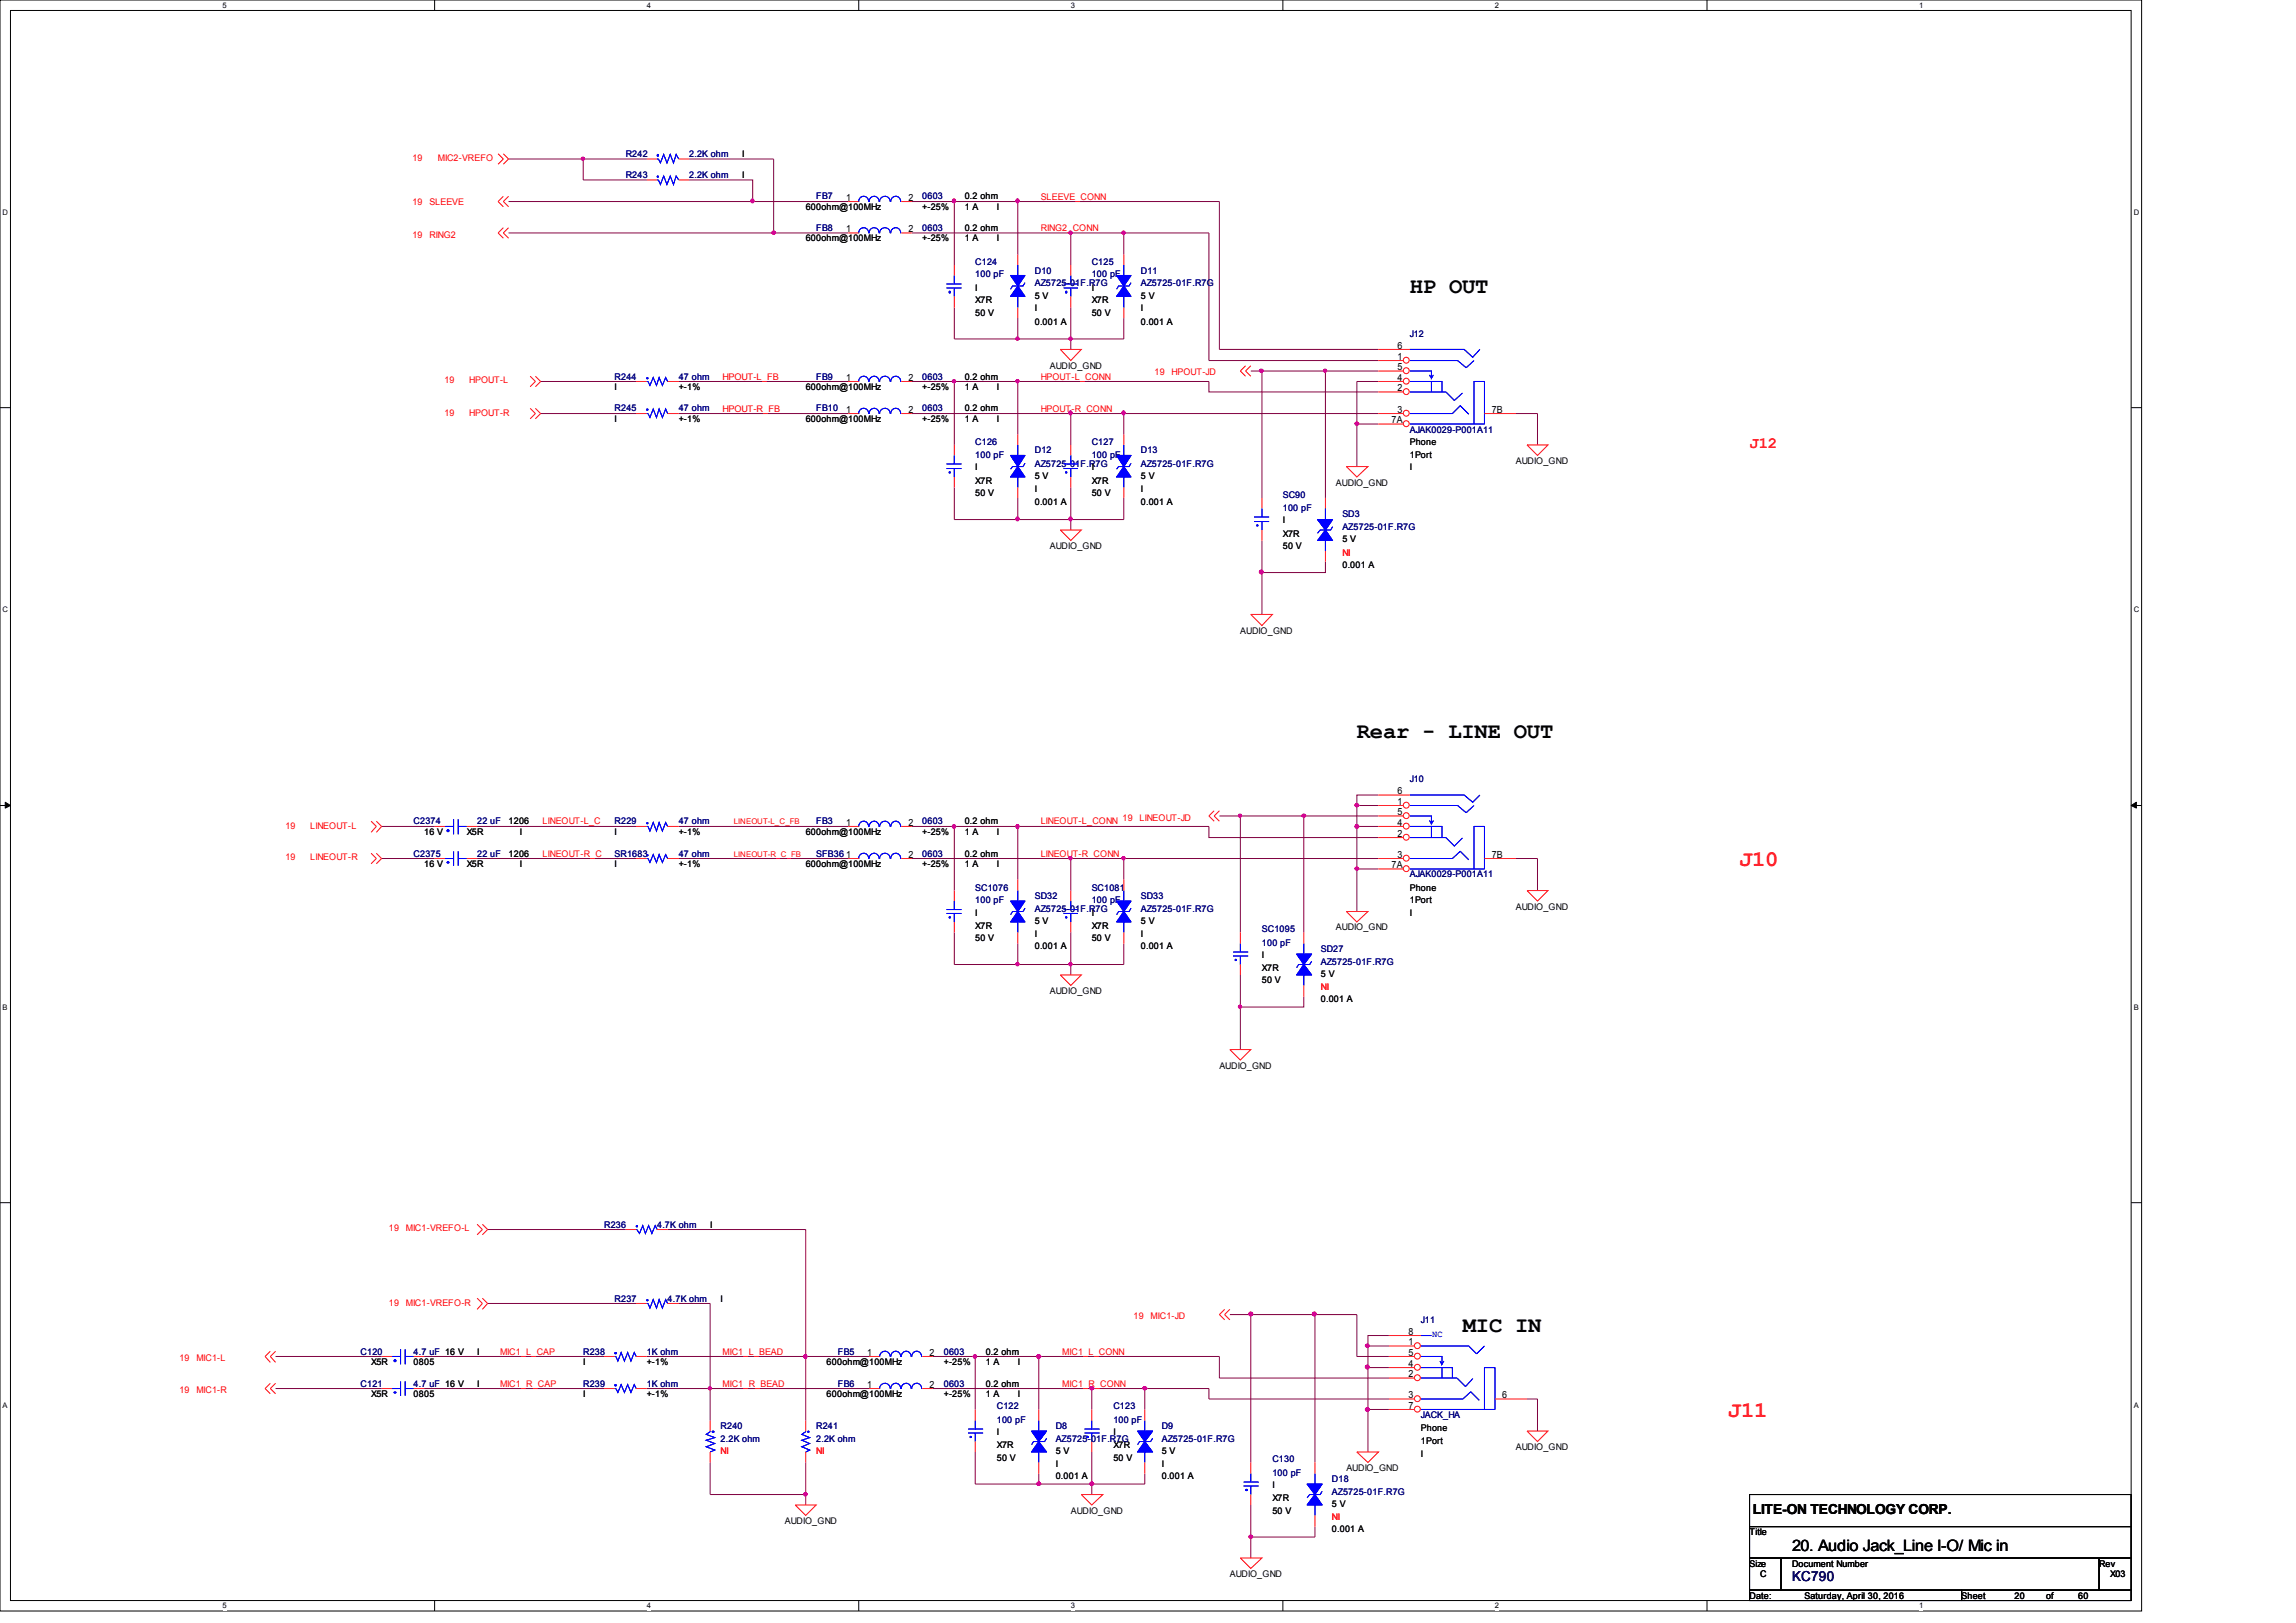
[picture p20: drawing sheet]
<svg xmlns="http://www.w3.org/2000/svg" width="297mm" height="210mm" viewBox="0 0 297 210" stroke-linecap="round" stroke-linejoin="round" font-family="sans-serif">
<defs><g id="words">
<g font-size="2.9">
<text x="182.4" y="37.9">HP OUT</text>
<text x="175.5" y="95.5">Rear - LINE OUT</text>
<text x="189.2" y="172.4">MIC IN</text>
</g>
<g font-size="2.9" fill="#f00">
<text x="225" y="112">J10</text>
<text x="223.5" y="183.3">J11</text>
</g>
<text font-size="2" fill="#f00" x="226.3" y="57.9">J12</text>
<text font-size="2" x="231.8" y="200.7">20. Audio Jack_Line I-O/ Mic in</text>
<text font-size="1.8" x="226.7" y="195.9">LITE-ON TECHNOLOGY CORP.</text>
<text font-size="1.8" fill="#000040" x="231.8" y="204.6">KC790</text>
<g font-size="1.3">
<text x="109.5" y="26">1</text>
<text x="117.5" y="26">2</text>
<text x="109.5" y="30.1">1</text>
<text x="117.5" y="30.1">2</text>
<text x="180.8" y="47.9">5</text>
<text x="180.8" y="46.6">1</text>
<text x="180.8" y="45.1">6</text>
<text x="109.5" y="49.3">1</text>
<text x="109.5" y="53.4">1</text>
<text x="117.5" y="49.3">2</text>
<text x="117.5" y="53.4">2</text>
<text x="180.8" y="53.4">3</text>
<text x="180.8" y="50.6">2</text>
<text x="180.8" y="49.3">4</text>
<text x="193" y="53.4">7B</text>
<text x="180" y="54.8">7A</text>
<text x="109.5" y="106.8">1</text>
<text x="117.5" y="106.8">2</text>
<text x="180.8" y="105.5">5</text>
<text x="180.8" y="104.1">1</text>
<text x="180.8" y="106.8">4</text>
<text x="180.8" y="102.8">6</text>
<text x="109.5" y="111">1</text>
<text x="117.5" y="111">2</text>
<text x="180" y="112.4">7A</text>
<text x="180.8" y="111">3</text>
<text x="180.8" y="108.3">2</text>
<text x="193" y="111">7B</text>
<text x="182.2" y="172.7">8</text>
<text x="112.2" y="179.6">1</text>
<text x="112.2" y="175.4">1</text>
<text x="120.2" y="179.6">2</text>
<text x="120.2" y="175.4">2</text>
<text x="182.2" y="178.2">2</text>
<text x="182.2" y="175.4">5</text>
<text x="182.2" y="174.1">1</text>
<text x="182.2" y="176.9">4</text>
<text x="182.2" y="182.3">7</text>
<text x="182.2" y="180.9">3</text>
<text x="194.3" y="180.9">6</text>
</g>
<g font-size="1.2" fill="#f00">
<text x="53.3" y="20.8">19</text>
<text x="56.6" y="20.8">MIC2-VREFO</text>
<text x="53.3" y="26.6">19</text>
<text x="55.5" y="26.6">SLEEVE</text>
<text x="134.6" y="29.9">RING2_CONN</text>
<text x="134.6" y="25.8">SLEEVE_CONN</text>
<text x="53.3" y="30.7">19</text>
<text x="55.5" y="30.7">RING2</text>
<text x="57.5" y="49.6">19</text>
<text x="57.5" y="53.8">19</text>
<text x="60.7" y="49.6">HPOUT-L</text>
<text x="60.7" y="53.8">HPOUT-R</text>
<text x="93.5" y="53.3">HPOUT-R_FB</text>
<text x="93.5" y="49.1">HPOUT-L_FB</text>
<text x="134.6" y="53.3">HPOUT-R_CONN</text>
<text x="134.6" y="49.1">HPOUT-L_CONN</text>
<text x="149.4" y="48.5">19</text>
<text x="151.6" y="48.5">HPOUT-JD</text>
<text x="173.7" y="71.9">NI</text>
<text x="36.9" y="107.3">19</text>
<text x="40.1" y="107.3">LINEOUT-L</text>
<text x="70.2" y="106.7">LINEOUT-L_C</text>
<text x="134.6" y="106.7">LINEOUT-L_CONN</text>
<text x="145.2" y="106.2">19</text>
<text x="147.4" y="106.2">LINEOUT-JD</text>
<text x="36.9" y="111.3">19</text>
<text x="40.1" y="111.3">LINEOUT-R</text>
<text x="70.2" y="110.8">LINEOUT-R_C</text>
<text x="134.6" y="110.8">LINEOUT-R_CONN</text>
<text x="170.9" y="128.1">NI</text>
<text x="50.3" y="159.3">19</text>
<text x="52.5" y="159.3">MIC1-VREFO-L</text>
<text x="50.3" y="169">19</text>
<text x="52.5" y="169">MIC1-VREFO-R</text>
<text x="146.6" y="170.6">19</text>
<text x="148.8" y="170.6">MIC1-JD</text>
<text x="23.2" y="176.1">19</text>
<text x="25.4" y="176.1">MIC1-L</text>
<text x="64.7" y="175.3">MIC1_L_CAP</text>
<text x="64.7" y="179.4">MIC1_R_CAP</text>
<text x="93.5" y="175.3">MIC1_L_BEAD</text>
<text x="93.5" y="179.4">MIC1_R_BEAD</text>
<text x="137.4" y="179.4">MIC1_R_CONN</text>
<text x="137.4" y="175.3">MIC1_L_CONN</text>
<text x="23.2" y="180.3">19</text>
<text x="25.4" y="180.3">MIC1-R</text>
<text x="93.2" y="188.1">NI</text>
<text x="105.6" y="188.1">NI</text>
<text x="172.3" y="196.7">NI</text>
</g>
<g font-size="1.2" fill="#000080">
<text x="80.9" y="23">R243</text>
<text x="80.9" y="20.3">R242</text>
<text x="89.2" y="23">2.2K ohm</text>
<text x="89.2" y="20.3">2.2K ohm</text>
<text x="105.6" y="29.9">FB8</text>
<text x="105.6" y="25.7">FB7</text>
<text x="119.3" y="29.9">0603</text>
<text x="119.3" y="25.7">0603</text>
<text x="126.2" y="34.3">C124</text>
<text x="126.2" y="35.9">100 pF</text>
<text x="133.9" y="35.4">D10</text>
<text x="141.2" y="34.3">C125</text>
<text x="141.2" y="35.9">100 pF</text>
<text x="147.6" y="35.4">D11</text>
<text x="133.9" y="37">AZ5725-01F.R7G</text>
<text x="147.6" y="37">AZ5725-01F.R7G</text>
<text x="182.4" y="43.6">J12</text>
<text x="79.5" y="49.1">R244</text>
<text x="79.5" y="53.2">R245</text>
<text x="87.8" y="49.1">47 ohm</text>
<text x="87.8" y="53.2">47 ohm</text>
<text x="105.6" y="49.1">FB9</text>
<text x="105.6" y="53.2">FB10</text>
<text x="119.3" y="49.1">0603</text>
<text x="119.3" y="53.2">0603</text>
<text x="126.2" y="57.6">C126</text>
<text x="126.2" y="59.3">100 pF</text>
<text x="133.9" y="58.7">D12</text>
<text x="141.2" y="57.6">C127</text>
<text x="141.2" y="59.3">100 pF</text>
<text x="147.6" y="58.7">D13</text>
<text x="182.4" y="56">AJAK0029-P001A11</text>
<text x="133.9" y="60.4">AZ5725-01F.R7G</text>
<text x="147.6" y="60.4">AZ5725-01F.R7G</text>
<text x="165.9" y="64.4">SC90</text>
<text x="165.9" y="66.1">100 pF</text>
<text x="173.7" y="66.9">SD3</text>
<text x="173.7" y="68.6">AZ5725-01F.R7G</text>
<text x="182.4" y="101.2">J10</text>
<text x="53.5" y="106.7">C2374</text>
<text x="61.7" y="106.7">22 uF</text>
<text x="79.5" y="106.7">R229</text>
<text x="87.8" y="106.7">47 ohm</text>
<text x="105.6" y="106.7">FB3</text>
<text x="119.3" y="106.7">0603</text>
<text x="53.5" y="110.8">C2375</text>
<text x="61.7" y="110.8">22 uF</text>
<text x="79.5" y="110.8">SR1683</text>
<text x="87.8" y="110.8">47 ohm</text>
<text x="105.6" y="110.8">SFB36</text>
<text x="119.3" y="110.8">0603</text>
<text x="182.4" y="113.5">AJAK0029-P001A11</text>
<text x="126.2" y="115.2">SC1076</text>
<text x="126.2" y="116.8">100 pF</text>
<text x="133.9" y="116.3">SD32</text>
<text x="133.9" y="117.9">AZ5725-01F.R7G</text>
<text x="141.2" y="115.2">SC1081</text>
<text x="141.2" y="116.8">100 pF</text>
<text x="147.6" y="116.3">SD33</text>
<text x="147.6" y="117.9">AZ5725-01F.R7G</text>
<text x="163.2" y="120.6">SC1095</text>
<text x="163.2" y="122.3">100 pF</text>
<text x="170.9" y="123.2">SD27</text>
<text x="170.9" y="124.8">AZ5725-01F.R7G</text>
<text x="78.1" y="158.8">R236</text>
<text x="85" y="158.8">4.7K ohm</text>
<text x="79.5" y="168.4">R237</text>
<text x="86.4" y="168.4">4.7K ohm</text>
<text x="183.8" y="171.2">J11</text>
<text x="46.7" y="175.3">C120</text>
<text x="46.7" y="179.4">C121</text>
<text x="53.5" y="175.3">4.7 uF 16 V</text>
<text x="53.5" y="179.4">4.7 uF 16 V</text>
<text x="75.4" y="175.3">R238</text>
<text x="75.4" y="179.4">R239</text>
<text x="83.7" y="175.3">1K ohm</text>
<text x="83.7" y="179.4">1K ohm</text>
<text x="108.4" y="179.4">FB6</text>
<text x="108.4" y="175.3">FB5</text>
<text x="122.1" y="179.4">0603</text>
<text x="122.1" y="175.3">0603</text>
<text x="93.2" y="184.9">R240</text>
<text x="105.6" y="184.9">R241</text>
<text x="128.9" y="182.4">C122</text>
<text x="128.9" y="184.1">100 pF</text>
<text x="136.6" y="184.9">D8</text>
<text x="144" y="182.4">C123</text>
<text x="144" y="184.1">100 pF</text>
<text x="150.3" y="184.9">D9</text>
<text x="183.8" y="183.5">JACK_HA</text>
<text x="93.2" y="186.5">2.2K ohm</text>
<text x="105.6" y="186.5">2.2K ohm</text>
<text x="136.6" y="186.5">AZ5725-01F.R7G</text>
<text x="150.3" y="186.5">AZ5725-01F.R7G</text>
<text x="164.6" y="189.2">C130</text>
<text x="164.6" y="190.9">100 pF</text>
<text x="172.3" y="191.8">D18</text>
<text x="172.3" y="193.4">AZ5725-01F.R7G</text>
</g>
<g font-size="1.2">
<text x="96" y="23">I</text>
<text x="96" y="20.3">I</text>
<text x="104.2" y="27.2">600ohm@100MHz</text>
<text x="119.3" y="27.2">+-25%</text>
<text x="124.8" y="29.9">0.2 ohm</text>
<text x="124.8" y="25.7">0.2 ohm</text>
<text x="124.8" y="27.2">1 A</text>
<text x="128.9" y="27.2">I</text>
<text x="104.2" y="31.2">600ohm@100MHz</text>
<text x="119.3" y="31.2">+-25%</text>
<text x="124.8" y="31.2">1 A</text>
<text x="128.9" y="31.2">I</text>
<text x="126.2" y="37.6">I</text>
<text x="126.2" y="39.2">X7R</text>
<text x="126.2" y="40.9">50 V</text>
<text x="133.9" y="38.7">5 V</text>
<text x="133.9" y="40.3">I</text>
<text x="133.9" y="42">0.001 A</text>
<text x="141.2" y="37.6">I</text>
<text x="141.2" y="39.2">X7R</text>
<text x="141.2" y="40.9">50 V</text>
<text x="147.6" y="38.7">5 V</text>
<text x="147.6" y="40.3">I</text>
<text x="147.6" y="42">0.001 A</text>
<text x="135.8" y="47.8">AUDIO_GND</text>
<text x="79.5" y="50.5">I</text>
<text x="87.8" y="50.5">+-1%</text>
<text x="104.2" y="50.5">600ohm@100MHz</text>
<text x="119.3" y="50.5">+-25%</text>
<text x="124.8" y="49.1">0.2 ohm</text>
<text x="124.8" y="50.5">1 A</text>
<text x="124.8" y="53.2">0.2 ohm</text>
<text x="128.9" y="50.5">I</text>
<text x="79.5" y="54.6">I</text>
<text x="87.8" y="54.6">+-1%</text>
<text x="104.2" y="54.6">600ohm@100MHz</text>
<text x="119.3" y="54.6">+-25%</text>
<text x="124.8" y="54.6">1 A</text>
<text x="128.9" y="54.6">I</text>
<text x="182.4" y="57.6">Phone</text>
<text x="182.4" y="59.3">1Port</text>
<text x="126.2" y="60.9">I</text>
<text x="126.2" y="62.6">X7R</text>
<text x="126.2" y="64.2">50 V</text>
<text x="133.9" y="62">5 V</text>
<text x="133.9" y="63.7">I</text>
<text x="133.9" y="65.3">0.001 A</text>
<text x="141.2" y="60.9">I</text>
<text x="141.2" y="62.6">X7R</text>
<text x="141.2" y="64.2">50 V</text>
<text x="147.6" y="62">5 V</text>
<text x="147.6" y="63.7">I</text>
<text x="147.6" y="65.3">0.001 A</text>
<text x="172.8" y="62.8">AUDIO_GND</text>
<text x="182.4" y="60.9">I</text>
<text x="196.1" y="60">AUDIO_GND</text>
<text x="135.8" y="71">AUDIO_GND</text>
<text x="165.9" y="67.7">I</text>
<text x="165.9" y="69.4">X7R</text>
<text x="165.9" y="71">50 V</text>
<text x="173.7" y="70.2">5 V</text>
<text x="173.7" y="73.5">0.001 A</text>
<text x="160.4" y="82">AUDIO_GND</text>
<text x="65.8" y="106.7">1206</text>
<text x="124.8" y="106.7">0.2 ohm</text>
<text x="54.9" y="108">16 V</text>
<text x="54.9" y="112.2">16 V</text>
<text x="60.4" y="108">X5R</text>
<text x="60.4" y="112.2">X5R</text>
<text x="65.8" y="110.8">1206</text>
<text x="67.2" y="108">I</text>
<text x="67.2" y="112.2">I</text>
<text x="79.5" y="108">I</text>
<text x="79.5" y="112.2">I</text>
<text x="87.8" y="108">+-1%</text>
<text x="87.8" y="112.2">+-1%</text>
<text x="104.2" y="112.2">600ohm@100MHz</text>
<text x="104.2" y="108">600ohm@100MHz</text>
<text x="119.3" y="112.2">+-25%</text>
<text x="119.3" y="108">+-25%</text>
<text x="124.8" y="110.8">0.2 ohm</text>
<text x="124.8" y="112.2">1 A</text>
<text x="124.8" y="108">1 A</text>
<text x="128.9" y="112.2">I</text>
<text x="128.9" y="108">I</text>
<text x="126.2" y="118.5">I</text>
<text x="133.9" y="119.5">5 V</text>
<text x="141.2" y="118.5">I</text>
<text x="147.6" y="119.5">5 V</text>
<text x="182.4" y="115.2">Phone</text>
<text x="182.4" y="116.8">1Port</text>
<text x="182.4" y="118.5">I</text>
<text x="196.1" y="117.7">AUDIO_GND</text>
<text x="126.2" y="120.1">X7R</text>
<text x="126.2" y="121.8">50 V</text>
<text x="133.9" y="121.2">I</text>
<text x="133.9" y="122.9">0.001 A</text>
<text x="141.2" y="120.1">X7R</text>
<text x="141.2" y="121.8">50 V</text>
<text x="147.6" y="121.2">I</text>
<text x="147.6" y="122.9">0.001 A</text>
<text x="163.2" y="124">I</text>
<text x="163.2" y="125.6">X7R</text>
<text x="172.8" y="120.4">AUDIO_GND</text>
<text x="135.8" y="128.6">AUDIO_GND</text>
<text x="163.2" y="127.3">50 V</text>
<text x="170.9" y="126.4">5 V</text>
<text x="170.9" y="129.7">0.001 A</text>
<text x="157.7" y="138.3">AUDIO_GND</text>
<text x="91.9" y="158.8">I</text>
<text x="93.2" y="168.4">I</text>
<text x="48" y="176.6">X5R</text>
<text x="53.5" y="176.6">0805</text>
<text x="61.7" y="175.3">I</text>
<text x="61.7" y="179.4">I</text>
<text x="75.4" y="176.6">I</text>
<text x="83.7" y="176.6">+-1%</text>
<text x="106.9" y="176.6">600ohm@100MHz</text>
<text x="122.1" y="176.6">+-25%</text>
<text x="127.5" y="179.4">0.2 ohm</text>
<text x="127.5" y="175.3">0.2 ohm</text>
<text x="127.5" y="176.6">1 A</text>
<text x="131.7" y="176.6">I</text>
<text x="48" y="180.8">X5R</text>
<text x="53.5" y="180.8">0805</text>
<text x="75.4" y="180.8">I</text>
<text x="83.7" y="180.8">+-1%</text>
<text x="106.9" y="180.8">600ohm@100MHz</text>
<text x="122.1" y="180.8">+-25%</text>
<text x="127.5" y="180.8">1 A</text>
<text x="128.9" y="185.7">I</text>
<text x="131.7" y="180.8">I</text>
<text x="144" y="185.7">I</text>
<text x="183.8" y="185.2">Phone</text>
<text x="128.9" y="187.4">X7R</text>
<text x="128.9" y="189">50 V</text>
<text x="136.6" y="188.1">5 V</text>
<text x="136.6" y="189.8">I</text>
<text x="136.6" y="191.4">0.001 A</text>
<text x="144" y="187.4">X7R</text>
<text x="144" y="189">50 V</text>
<text x="150.3" y="188.1">5 V</text>
<text x="150.3" y="189.8">I</text>
<text x="150.3" y="191.4">0.001 A</text>
<text x="174.2" y="190.3">AUDIO_GND</text>
<text x="183.8" y="186.8">1Port</text>
<text x="183.8" y="188.5">I</text>
<text x="196.1" y="187.6">AUDIO_GND</text>
<text x="101.5" y="197.2">AUDIO_GND</text>
<text x="138.5" y="195.8">AUDIO_GND</text>
<text x="164.6" y="192.5">I</text>
<text x="164.6" y="194.2">X7R</text>
<text x="164.6" y="195.8">50 V</text>
<text x="172.3" y="195">5 V</text>
<text x="172.3" y="198.3">0.001 A</text>
<text x="226.3" y="198.6">Title</text>
<text x="226.3" y="202.7">Size</text>
<text x="231.8" y="202.7">Document Number</text>
<text x="271.5" y="202.7">Rev</text>
<text x="159.1" y="204">AUDIO_GND</text>
<text x="226.3" y="206.8">Date:</text>
<text x="227.7" y="204">C</text>
<text x="233.4" y="206.8">Saturday, April 30, 2016</text>
<text x="253.7" y="206.8">Sheet</text>
<text x="260.6" y="206.8">20</text>
<text x="264.7" y="206.8">of</text>
<text x="268.8" y="206.8">60</text>
<text x="273" y="204">X03</text>
</g>
<text font-size="1.2" fill="#00f" x="185.3" y="173">NC</text>
<g font-size="1">
<text x="28.8" y="1">5</text>
<text x="83.7" y="1">4</text>
<text x="138.5" y="1">3</text>
<text x="193.4" y="1">2</text>
<text x="248.2" y="1">1</text>
<text x=".3" y="27.9">D</text>
<text x="276" y="27.9">D</text>
<text x=".3" y="79.2">C</text>
<text x="276" y="79.2">C</text>
<text x=".3" y="130.7">B</text>
<text x="276" y="130.7">B</text>
<text x=".3" y="182.1">A</text>
<text x="276" y="182.1">A</text>
<text x="28.8" y="208.1">5</text>
<text x="83.7" y="208.1">4</text>
<text x="138.5" y="208.1">3</text>
<text x="193.4" y="208.1">2</text>
<text x="248.2" y="208.1">1</text>
</g>
<g font-size="1" fill="#f00">
<text x="94.9" y="106.7">LINEOUT-L_C_FB</text>
<text x="94.9" y="110.8">LINEOUT-R_C_FB</text>
</g>
</g></defs>
<path d="M0 0h277v208.4h-277zM1.4 1.4h274.3v205.7h-274.3z" fill="none" stroke="#000" stroke-width=".13"/>
<g fill="#fff">
<path d="M28.8 .2h.5v1.1h-.5z" fill-rule="evenodd"/>
<path d="M28.8 207.3h.5v1.1h-.5z" fill-rule="evenodd"/>
</g>
<path d="M56.2 0v1.4M56.2 207.1v1.3" fill="none" stroke="#000" stroke-width=".13"/>
<g fill="#fff">
<path d="M83.7 .2h.5v1.1h-.5z" fill-rule="evenodd"/>
<path d="M83.7 207.3h.5v1.1h-.5z" fill-rule="evenodd"/>
</g>
<path d="M111.1 0v1.4M111.1 207.1v1.3" fill="none" stroke="#000" stroke-width=".13"/>
<g fill="#fff">
<path d="M138.5 .2h.5v1.1h-.5z" fill-rule="evenodd"/>
<path d="M138.5 207.3h.5v1.1h-.5z" fill-rule="evenodd"/>
</g>
<path d="M165.9 0v1.4M165.9 207.1v1.3" fill="none" stroke="#000" stroke-width=".13"/>
<g fill="#fff">
<path d="M193.4 .2h.5v1.1h-.5z" fill-rule="evenodd"/>
<path d="M193.4 207.3h.5v1.1h-.5z" fill-rule="evenodd"/>
</g>
<path d="M220.8 0v1.4M220.8 207.1v1.3" fill="none" stroke="#000" stroke-width=".13"/>
<g fill="#fff">
<path d="M248.2 .2h.6v1.1h-.6z" fill-rule="evenodd"/>
<path d="M248.2 207.3h.6v1.1h-.6z" fill-rule="evenodd"/>
<path d="M.3 27h.6v1.1h-.6z" fill-rule="evenodd"/>
<path d="M276 27h.6v1.1h-.6z" fill-rule="evenodd"/>
<path d="M.3 78.4h.6v1.1h-.6z" fill-rule="evenodd"/>
<path d="M276 78.4h.6v1.1h-.6z" fill-rule="evenodd"/>
</g>
<path d="M0 52.7h1.4M275.7 52.7h1.3" fill="none" stroke="#000" stroke-width=".13"/>
<g fill="#fff">
<path d="M.3 129.9h.6v1.1h-.6z" fill-rule="evenodd"/>
<path d="M276 129.9h.6v1.1h-.6z" fill-rule="evenodd"/>
</g>
<path d="M0 104.2h1.4M275.7 104.2h1.3" fill="none" stroke="#000" stroke-width=".13"/>
<path d="M.7 103.8l.7 .4-.7 .4zM275.7 104.2l.7-.4v.8z" fill="#000" stroke="#000" stroke-width=".13"/>
<g fill="#fff">
<path d="M.3 181.3h.6v1.1h-.6z" fill-rule="evenodd"/>
<path d="M276 181.3h.6v1.1h-.6z" fill-rule="evenodd"/>
</g>
<path d="M0 155.6h1.4M275.7 155.6h1.3M226.3 193.4h49.4v4.1h-49.4zM226.3 197.5h49.4v4.1h-49.4zM226.3 201.6h4.1v4.1h-4.1zM226.3 205.7h27.4v1.4h-27.4zM230.4 201.6h41.1v4.1h-41.1zM253.7 205.7h22v1.4h-22zM271.5 201.6h4.2v4.1h-4.2z" fill="none" stroke="#000" stroke-width=".13"/>
<g fill="none" stroke="#800040" stroke-width=".13">
<path d="M65.8 20.6h9.6v2.7h8.3M65.8 30.1h34.3M65.8 26.1h31.6M75.4 20.6h8.3M89.2 20.6h10.9v9.5M89.2 23.3h8.2v2.8M97.4 26.1h12.3M100.1 30.1h9.6M117.9 26.1h5.5M117.9 30.1h20.6M123.4 26.1h8.3M123.4 26.1v8.2"/>
<path d="M123.4 39.8v4.1h8.3M131.7 26.1h26v19.1h20.6M131.7 26.1v6.8M138.5 30.1h6.9M138.5 39.8v4.1M138.5 30.1v4.2M145.4 30.1v2.8M145.4 30.1h11v16.6h21.9M69.9 49.4h12.4M69.9 53.5h12.4M87.8 53.5h21.9M87.8 49.4h21.9"/>
<path d="M117.9 49.4h5.5M117.9 53.5h20.6M123.4 49.4h8.3M123.4 49.4v8.2M131.7 49.4h24.7v1.3h21.9M131.7 41.1v2.8M131.7 49.4v6.8M131.7 43.9h6.8M138.5 53.5h6.9M138.5 43.9v1.3M138.5 53.5v4.1M145.4 41.1v2.8h-6.9"/>
<path d="M145.4 53.5v2.7M145.4 53.5h32.9M161.8 48h1.4M163.2 48h8.2M163.2 48v16.4M171.4 48v16.4M171.5 48h6.8M175.5 54.9v5.5M175.5 54.9h2.8M178.3 49.4h-2.8v5.5M196.1 53.5h2.8v4.1M123.4 63.1v4.1h8.3"/>
<path d="M131.7 64.4v2.8M131.7 67.2h6.8M138.5 63.1v4.1M138.5 67.2v1.4M145.4 64.4v2.8h-6.9M163.2 69.9v4.2M163.2 74.1v5.4M171.5 72.6v1.5h-8.3M49.4 106.9h6.8M49.4 111.1h6.8M61.7 106.9h20.6M61.7 111.1h20.6"/>
<path d="M87.8 106.9h21.9M87.8 111.1h21.9M117.9 106.9h5.5M117.9 111.1h20.6M123.4 106.9h8.3M123.4 106.9v8.3M131.7 106.9h24.7v1.5h21.9M131.7 106.9v6.9M138.5 111.1h6.9M138.5 111.1v4.1M145.4 111.1v2.7M145.4 111.1h32.9"/>
<path d="M157.7 105.6h2.7M160.4 105.6h8.3v15M160.4 105.6v15M168.7 105.6h9.6M175.5 106.9v5.5M175.5 112.4v5.5M175.5 104.2v2.7M175.5 112.4h2.8M175.5 106.9h2.8M175.5 104.2h2.8M178.3 102.9h-2.8v1.3M196.1 111.1h2.8v4.1"/>
<path d="M123.4 120.6v4.2h8.3M131.7 122.1v2.7M131.7 124.8h6.8M138.5 120.6v4.2M138.5 124.8v1.4M145.4 122.1v2.7h-6.9M160.4 130.3v5.5M160.4 126.2v4.1M168.7 128.9v1.4h-8.3M63.1 159.1h17.8M86.4 159.1h17.8v16.4M35.6 175.5h13.8"/>
<path d="M35.6 179.7h13.8M54.9 175.5h23.2M54.9 179.7h23.2M63.1 168.7h19.2M83.7 179.7h8.2v4.1M83.7 175.5h20.5M87.8 168.7h4.1v11h20.5M104.2 175.5h8.2M104.2 175.5v8.3M120.7 175.5h5.5v6.9M120.7 179.7h20.5M126.2 175.5h8.2"/>
<path d="M134.4 175.5h23.3v2.8h22M134.4 175.5v6.9M141.2 179.7v2.7M141.2 179.7h6.9M148.1 179.7h8.3v1.3h23.3M148.1 179.7v2.7M159.1 170.1h2.7M161.8 170.1h8.3M161.8 170.1v19.1M170.1 170.1h5.4v5.4h4.2M170.1 170.1v19.1M177 177h2.7"/>
<path d="M177 174.2h2.7M177 174.2v2.8M177 177v5.4M179.7 172.8h-2.7v1.4M91.9 189.2v4.2h12.3M104.2 189.2v4.2M104.2 193.4v1.3M126.2 187.9v4.1h8.2M134.4 190.7v1.3M134.4 192h6.8M141.2 187.9v4.1M141.2 192v1.4"/>
<path d="M148.1 190.7v1.3h-6.9M161.8 198.9v2.7M161.8 194.7v4.2M170.1 197.5v1.4h-8.3M177 182.4h2.7M177 182.4v5.5M197.5 181h1.4v4.2"/>
</g>
<g fill="#f0f" stroke="#f0f" stroke-width=".13">
<path d="M147.9 179.5h.4v.1v.2h-.4l-.1-.2z" fill-rule="evenodd"/>
<path d="M141 191.8h.4l.1 .2-.1 .1h-.4v-.1z" fill-rule="evenodd"/>
<path d="M141 179.5h.4l.1 .1-.1 .2h-.4v-.2z" fill-rule="evenodd"/>
<path d="M134.2 191.8h.3l.1 .2-.1 .1h-.3l-.1-.1z" fill-rule="evenodd"/>
<path d="M141 191.8h.4l.1 .2-.1 .1h-.4v-.1z" fill-rule="evenodd"/>
<path d="M134.2 191.8h.3l.1 .2-.1 .1h-.3l-.1-.1z" fill-rule="evenodd"/>
<path d="M176.7 174h.3l.1 .1-.1 .2h-.3l-.1-.2z" fill-rule="evenodd"/>
<path d="M99.9 29.9h.4v.2v.1h-.4l-.1-.1z" fill-rule="evenodd"/>
<path d="M175.3 54.7h.4l.1 .1-.1 .2h-.4v-.2z" fill-rule="evenodd"/>
<path d="M168.5 105.4h.3l.1 .1-.1 .2h-.3l-.1-.2z" fill-rule="evenodd"/>
<path d="M175.3 112.2h.4l.1 .2-.1 .1h-.4v-.1z" fill-rule="evenodd"/>
<path d="M175.3 104h.4l.1 .2-.1 .1h-.4v-.1z" fill-rule="evenodd"/>
<path d="M163 47.8h.3l.1 .2-.1 .1h-.3l-.1-.1z" fill-rule="evenodd"/>
<path d="M161.6 198.7h.4l.1 .1-.1 .2h-.4l-.1-.2z" fill-rule="evenodd"/>
<circle cx="104.2" cy="175.5" r=".24"/>
<circle cx="91.8" cy="179.6" r=".21"/>
<circle cx="104.2" cy="193.3" r=".21"/>
<circle cx="126.1" cy="175.5" r=".24"/>
<circle cx="134.4" cy="175.5" r=".25"/>
<circle cx="176.9" cy="182.4" r=".25"/>
<circle cx="176.9" cy="176.9" r=".25"/>
<circle cx="138.5" cy="43.8" r=".21"/>
<circle cx="131.6" cy="43.8" r=".21"/>
<circle cx="75.4" cy="20.5" r=".21"/>
<circle cx="123.4" cy="26" r=".24"/>
<circle cx="138.5" cy="30.1" r=".21"/>
<circle cx="131.6" cy="26" r=".24"/>
<circle cx="97.3" cy="26" r=".24"/>
<circle cx="145.3" cy="30.1" r=".21"/>
<circle cx="138.4" cy="67.1" r=".24"/>
<circle cx="131.6" cy="67.1" r=".24"/>
<circle cx="123.4" cy="49.3" r=".21"/>
<circle cx="138.4" cy="53.4" r=".24"/>
<circle cx="131.6" cy="49.3" r=".21"/>
<circle cx="145.3" cy="53.4" r=".24"/>
<circle cx="175.5" cy="106.9" r=".25"/>
<circle cx="138.5" cy="124.8" r=".21"/>
<circle cx="131.6" cy="124.8" r=".21"/>
<circle cx="123.4" cy="106.9" r=".24"/>
<circle cx="138.5" cy="111" r=".21"/>
<circle cx="131.6" cy="106.9" r=".24"/>
<circle cx="145.3" cy="111" r=".21"/>
<circle cx="163.2" cy="74" r=".25"/>
<circle cx="171.4" cy="48" r=".21"/>
<circle cx="160.4" cy="130.3" r=".21"/>
<circle cx="160.4" cy="105.5" r=".21"/>
<circle cx="161.8" cy="170" r=".25"/>
<circle cx="170" cy="170" r=".25"/>
</g>
<g fill="none" stroke="#f00" stroke-width=".13">
<path d="M64.4 19.9l.7 .7-.7 .7M65.1 19.9l.7 .7-.7 .7M65.1 25.4l-.7 .7 .7 .7M65.1 29.5l-.7 .6 .7 .7M65.8 25.4l-.7 .7 .7 .7M65.8 29.5l-.7 .6 .7 .7M83.7 23.3h1.3M83.7 20.6h1.3M87.8 23.3h1.4M87.8 20.6h1.4M109.7 30.1h1.4M109.7 26.1h1.4"/>
<path d="M116.6 30.1h1.3M116.6 26.1h1.3M123.4 34.3v1.3M123.4 38.4v1.4M131.7 32.9v1.4M131.7 39.8v1.3M138.5 34.3v1.3M138.5 38.4v1.4M145.4 32.9v1.4M145.4 39.8v1.3M68.6 48.7l.7 .7-.7 .6M68.6 52.8l.7 .7-.7 .7"/>
<path d="M69.3 48.7l.6 .7-.6 .6M69.3 52.8l.6 .7-.6 .7M82.3 49.4h1.4M82.3 53.5h1.4M86.4 49.4h1.4M86.4 53.5h1.4M109.7 49.4h1.4M116.6 49.4h1.3M123.4 57.6v1.3M131.7 56.2v1.4M137.2 45.2h2.7l-1.4 1.5zM145.4 56.2v1.4"/>
<path d="M161.1 47.3l-.7 .7 .7 .7M161.8 47.3l-.7 .7 .7 .7M197.5 57.6h2.7l-1.3 1.3zM123.4 61.7v1.4M131.7 63.1v1.3M137.2 68.6h2.7l-1.4 1.3zM145.4 63.1v1.3M161.8 79.5h2.8l-1.4 1.4zM171.4 64.4v1.4M171.4 71.3v1.3M174.2 60.4h2.8l-1.5 1.3zM48 110.4l.7 .7-.7 .7"/>
<path d="M48 106.3l.7 .6-.7 .8M48.7 110.4l.7 .7-.7 .7M48.7 106.3l.7 .6-.7 .8M56.2 106.9h1.4M60.4 106.9h1.3M82.3 111.1h1.4M82.3 106.9h1.4M86.4 111.1h1.4M86.4 106.9h1.4M109.7 111.1h1.4M109.7 106.9h1.4M116.6 111.1h1.3"/>
<path d="M116.6 106.9h1.3M131.7 113.8v1.4M138.5 115.2v1.4M138.5 119.3v1.4M145.4 113.8v1.4M157.1 104.9l-.7 .7 .7 .7M157.7 104.9l-.6 .7 .6 .7M174.2 117.9h2.8l-1.5 1.4zM197.5 115.2h2.7l-1.3 1.4zM131.7 120.6v1.5M137.2 126.2h2.7l-1.4 1.3zM145.4 120.6v1.5"/>
<path d="M159.1 135.8h2.7l-1.4 1.4zM160.4 120.7v1.4M160.4 124.8v1.4M168.7 120.7v1.4M168.7 127.5v1.4M61.7 158.4l.7 .7-.7 .7M62.4 158.4l.7 .7-.7 .7M80.9 159.1h1.4M85 159.1h1.4M35 174.8l-.7 .7 .7 .8M35 179l-.7 .7 .7 .6M35.6 174.8l-.6 .7 .6 .8"/>
<path d="M35.6 179l-.6 .7 .6 .6M49.4 179.7h1.3M49.4 175.5h1.3M53.5 179.7h1.4M53.5 175.5h1.4M61.7 168l.7 .7-.7 .7M62.4 168l.7 .7-.7 .7M78.1 179.7h1.4M78.1 175.5h1.4M82.3 168.7h1.4M82.3 179.7h1.4M82.3 175.5h1.4"/>
<path d="M86.4 168.7h1.4M112.4 179.7h1.4M119.3 179.7h1.4M158.4 169.4l-.7 .7 .7 .7M159.1 169.4l-.7 .7 .7 .7M91.9 183.8v1.4M91.9 187.9v1.3M102.9 194.7h2.7l-1.4 1.4zM104.2 183.8v1.4M104.2 187.9v1.3M126.2 182.4v1.4M126.2 186.5v1.4"/>
<path d="M134.4 182.4v1.4M134.4 189.2v1.5M139.9 193.4h2.8l-1.5 1.3zM141.2 182.4v1.4M141.2 186.5v1.4M148.1 182.4v1.4M148.1 189.2v1.5M161.8 189.2v1.5M161.8 193.4v1.3M170.1 189.2v1.5M170.1 196.1v1.4M175.5 187.9h2.8l-1.3 1.3z"/>
<path d="M197.5 185.2h2.7l-1.3 1.3zM160.4 201.6h2.8l-1.4 1.3z"/>
</g>
<g fill="none" stroke="#00f" stroke-width=".13">
<path d="M85 23.3h.2l.2 .6 .5-1.1 .4 1.1 .4-1.1 .4 1.1 .4-1.1 .3 .5M85 20.6h.2l.2 .5 .5-1.1 .4 1.1 .4-1.1 .4 1.1 .4-1.1 .3 .6M112.4 30.1a.64 .64 0 0 0-.7-.6 .64 .64 0 0 0-.6 .6M112.4 26.1a.64 .64 0 0 0-.7-.7 .64 .64 0 0 0-.6 .7M113.7 30.1a.64 .64 0 0 0-.6-.6 .64 .64 0 0 0-.7 .6M113.7 26.1a.64 .64 0 0 0-.6-.7 .64 .64 0 0 0-.7 .7M115.1 30.1a.68 .68 0 0 0-.6-.6 .68 .68 0 0 0-.7 .6M115.1 26.1a.68 .68 0 0 0-.6-.7 .68 .68 0 0 0-.7 .7M116.5 30.1a.64 .64 0 0 0-.6-.6 .64 .64 0 0 0-.7 .6M116.5 26.1a.64 .64 0 0 0-.6-.7 .64 .64 0 0 0-.7 .7M122.4 37.3h2M122.4 36.7h2"/>
<path d="M123.4 35.6v1.1M123.4 37.3v1.1M131.7 34.3v1.3M131.7 37v2.8M132.6 36.6l-.3 .4h-1.3l-.3 .4M137.6 37.3h1.8M137.6 36.7h1.8M138.5 35.6v1.1M138.5 37.3v1.1M145.4 34.3v1.3M145.4 37v2.8M146.3 36.6l-.2 .4h-1.4l-.3 .4"/>
<path d="M83.7 49.4h.1l.3 .5 .4-1 .4 1 .4-1 .4 1 .4-1 .3 .5M83.7 53.5h.1l.3 .5 .4-1.1 .4 1.1 .4-1.1 .4 1.1 .4-1.1 .3 .6M112.4 49.4a.64 .64 0 0 0-.7-.7 .64 .64 0 0 0-.6 .7M113.7 49.4a.64 .64 0 0 0-.6-.7 .64 .64 0 0 0-.7 .7M115.1 49.4a.68 .68 0 0 0-.6-.7 .68 .68 0 0 0-.7 .7M116.5 49.4a.64 .64 0 0 0-.6-.7 .64 .64 0 0 0-.7 .7M123.4 58.9v1.1M131.7 57.6v1.3M132.6 59.9l-.3 .5h-1.3l-.3 .3M145.4 57.6v1.3M146.3 59.9l-.2 .5h-1.4l-.3 .3M182.4 50.7h4.6l1.1 1.1 1-.9"/>
<path d="M182.4 53.5h5.5l1-1 1.1 1.1M182.4 54.9h8.3M182.4 46.7h6.2l1.1 .9 1-.9M182.4 49.4h4.1v1.3M182.4 48h2.8v.9l.2-.4M182.4 45.2h7l1.1 1 .9-1M184.9 48.5l.3 .4M185.2 49.4v1.3M190.7 49.4h1.3v5.5h-1.3zM122.4 60.6h2M122.4 60h2M123.4 60.6v1.1"/>
<path d="M131.7 60.4v2.7M145.4 60.4v2.7M171.4 65.8v1.4M171.4 68.6v2.7M172.4 68.2l-.3 .4h-1.3l-.4 .4M57.6 106.9h1.1M58.7 106v2M59.3 106v1.9M59.3 106.9h1.1M83.7 106.9h.1l.3 .6 .4-1.1 .4 1.1 .4-1.1 .4 1.1 .4-1.1 .3 .5M83.7 111.1h.1l.3 .5 .4-1 .4 1 .4-1 .4 1 .4-1 .3 .5M112.4 111.1a.64 .64 0 0 0-.7-.7 .64 .64 0 0 0-.6 .7"/>
<path d="M112.4 106.9a.64 .64 0 0 0-.7-.6 .64 .64 0 0 0-.6 .6M113.7 111.1a.64 .64 0 0 0-.6-.7 .64 .64 0 0 0-.7 .7M113.7 106.9a.64 .64 0 0 0-.6-.6 .64 .64 0 0 0-.7 .6M115.1 111.1a.68 .68 0 0 0-.6-.7 .68 .68 0 0 0-.7 .7M115.1 106.9a.68 .68 0 0 0-.6-.6 .68 .68 0 0 0-.7 .6M116.5 111.1a.64 .64 0 0 0-.6-.7 .64 .64 0 0 0-.7 .7M116.5 106.9a.64 .64 0 0 0-.6-.6 .64 .64 0 0 0-.7 .6M131.7 115.2v1.4M131.7 117.9v2.7M132.6 117.5l-.3 .4h-1.3l-.3 .5M137.6 118.2h1.8M137.6 117.7h1.8"/>
<path d="M138.5 116.6v1.1M138.5 118.2v1.1M145.4 115.2v1.4M145.4 117.9v2.7M146.3 117.5l-.2 .4h-1.4l-.3 .5M159.5 123.7h2M159.5 123.2h2M160.4 122.1v1.1M160.4 123.7v1.1M168.7 122.1v1.3M168.7 124.8v2.7M169.7 124.4l-.3 .4h-1.4l-.3 .4"/>
<path d="M82.3 159.1h.1l.3 .5 .4-1 .4 1 .4-1 .4 1 .5-1 .2 .5M50.7 175.5h1.1M50.7 179.7h1.1M51.8 174.6v1.9M51.8 178.7v1.9M52.4 174.6v1.9M52.4 175.5h1.1M52.4 178.7v1.9M52.4 179.7h1.1M79.5 175.5h.2l.2 .6 .4-1.1 .5 1.1 .4-1.1 .4 1.1 .4-1.1 .3 .5M79.5 179.7h.2l.2 .5 .4-1 .5 1 .4-1 .4 1 .4-1 .3 .5M83.7 168.7h.1l.3 .5 .4-1.1 .4 1.1 .4-1.1 .4 1.1 .4-1.1 .3 .6"/>
<path d="M115.1 179.7a.68 .68 0 0 0-.6-.7 .68 .68 0 0 0-.7 .7M116.5 179.7a.64 .64 0 0 0-.6-.7 .64 .64 0 0 0-.7 .7M117.9 179.7a.64 .64 0 0 0-.7-.7 .64 .64 0 0 0-.6 .7M119.2 179.7a.64 .64 0 0 0-.6-.7 .64 .64 0 0 0-.7 .7M91.9 185.2v.1l-.5 .3 1.1 .4-1.1 .4 1.1 .4-1.1 .4 1.1 .4-.6 .3M104.2 185.2v.1l-.5 .3 1 .4-1 .4 1 .4-1 .4 1 .4-.5 .3M125.2 184.9h2M125.2 185.4h2M126.2 183.8v1.1M126.2 185.4v1.1M134.4 183.8v1.4M134.4 186.5v2.7"/>
<path d="M135.4 186.1l-.3 .4h-1.4l-.3 .4M140.3 184.9h1.9M140.3 185.4h1.9M141.2 183.8v1.1M141.2 185.4v1.1M148.1 183.8v1.4M148.1 186.5v2.7M149.1 186.1l-.3 .4h-1.4l-.2 .4M160.9 192.3h1.9M160.9 191.8h1.9M161.8 190.7v1.1M161.8 192.3v1.1"/>
<path d="M170.1 190.7v1.3M170.1 193.4v2.7M171 193l-.2 .4h-1.4l-.3 .4"/>
</g>
<g fill="#00f" stroke="#00f" stroke-width=".13">
<path d="M161.2 192.7l.2 .1-.2 .1z" fill-rule="evenodd"/>
<path d="M161.2 192.7l.2 .1-.2 .1z" fill-rule="evenodd"/>
<path d="M137.9 37.7h.1l-.1 .2z" fill-rule="evenodd"/>
<path d="M137.9 37.7h.1l-.1 .2z" fill-rule="evenodd"/>
<path d="M170.4 67.2h2l-1 1.4z" fill-rule="evenodd"/>
<path d="M171.4 68.6l1 1.3h-2z" fill-rule="evenodd"/>
<path d="M170.4 67.2h2l-1 1.4z" fill-rule="evenodd"/>
<path d="M171.4 68.6l1 1.3h-2z" fill-rule="evenodd"/>
<path d="M130.7 35.6h1.9l-.9 1.4z" fill-rule="evenodd"/>
<path d="M131.7 37l.9 1.4h-1.9z" fill-rule="evenodd"/>
<path d="M130.7 35.6h1.9l-.9 1.4z" fill-rule="evenodd"/>
<path d="M131.7 37l.9 1.4h-1.9z" fill-rule="evenodd"/>
<path d="M147.2 185.2h1.9l-1 1.3z" fill-rule="evenodd"/>
<path d="M148.1 186.5l1 1.4h-1.9z" fill-rule="evenodd"/>
<path d="M147.2 185.2h1.9l-1 1.3z" fill-rule="evenodd"/>
<path d="M148.1 186.5l1 1.4h-1.9z" fill-rule="evenodd"/>
<path d="M130.7 116.6h1.9l-.9 1.3z" fill-rule="evenodd"/>
<path d="M131.7 117.9l.9 1.4h-1.9z" fill-rule="evenodd"/>
<path d="M130.7 116.6h1.9l-.9 1.3z" fill-rule="evenodd"/>
<path d="M131.7 117.9l.9 1.4h-1.9z" fill-rule="evenodd"/>
<path d="M169.1 192h1.9l-.9 1.4z" fill-rule="evenodd"/>
<path d="M170.1 193.4l.9 1.3h-1.9z" fill-rule="evenodd"/>
<path d="M169.1 192h1.9l-.9 1.4z" fill-rule="evenodd"/>
<path d="M170.1 193.4l.9 1.3h-1.9z" fill-rule="evenodd"/>
<path d="M79.5 175l.3 .1-.2 .1z" fill-rule="evenodd"/>
<path d="M79.5 175l.3 .1-.2 .1z" fill-rule="evenodd"/>
<path d="M144.4 116.6h1.9l-.9 1.3z" fill-rule="evenodd"/>
<path d="M145.4 117.9l.9 1.4h-1.9z" fill-rule="evenodd"/>
<path d="M144.4 116.6h1.9l-.9 1.3z" fill-rule="evenodd"/>
<path d="M145.4 117.9l.9 1.4h-1.9z" fill-rule="evenodd"/>
<path d="M130.7 58.9h1.9l-.9 1.5z" fill-rule="evenodd"/>
<path d="M131.7 60.4l.9 1.3h-1.9z" fill-rule="evenodd"/>
<path d="M130.7 58.9h1.9l-.9 1.5z" fill-rule="evenodd"/>
<path d="M131.7 60.4l.9 1.3h-1.9z" fill-rule="evenodd"/>
<path d="M140.6 185.9h.2l-.1 .1z" fill-rule="evenodd"/>
<path d="M140.6 185.9h.2l-.1 .1z" fill-rule="evenodd"/>
<path d="M79.5 179.2h.3l-.2 .1z" fill-rule="evenodd"/>
<path d="M79.5 179.2h.3l-.2 .1z" fill-rule="evenodd"/>
<path d="M144.4 58.9h1.9l-.9 1.5z" fill-rule="evenodd"/>
<path d="M145.4 60.4l.9 1.3h-1.9z" fill-rule="evenodd"/>
<path d="M144.4 58.9h1.9l-.9 1.5z" fill-rule="evenodd"/>
<path d="M145.4 60.4l.9 1.3h-1.9z" fill-rule="evenodd"/>
<path d="M85 20h.2l-.1 .2z" fill-rule="evenodd"/>
<path d="M85 20h.2l-.1 .2z" fill-rule="evenodd"/>
<path d="M144.4 35.6h1.9l-.9 1.4z" fill-rule="evenodd"/>
<path d="M145.4 37l.9 1.4h-1.9z" fill-rule="evenodd"/>
<path d="M144.4 35.6h1.9l-.9 1.4z" fill-rule="evenodd"/>
<path d="M145.4 37l.9 1.4h-1.9z" fill-rule="evenodd"/>
<path d="M167.7 123.4h2l-1 1.4z" fill-rule="evenodd"/>
<path d="M168.7 124.8l1 1.4h-2z" fill-rule="evenodd"/>
<path d="M167.7 123.4h2l-1 1.4z" fill-rule="evenodd"/>
<path d="M168.7 124.8l1 1.4h-2z" fill-rule="evenodd"/>
<path d="M92.2 185.2l.2 .1h-.2z" fill-rule="evenodd"/>
<path d="M92.2 185.2l.2 .1h-.2z" fill-rule="evenodd"/>
<path d="M133.4 185.2h2l-1 1.3z" fill-rule="evenodd"/>
<path d="M134.4 186.5l1 1.4h-2z" fill-rule="evenodd"/>
<path d="M133.4 185.2h2l-1 1.3z" fill-rule="evenodd"/>
<path d="M134.4 186.5l1 1.4h-2z" fill-rule="evenodd"/>
<path d="M122.8 37.7h.1v.2z" fill-rule="evenodd"/>
<path d="M122.8 37.7h.1v.2z" fill-rule="evenodd"/>
<path d="M51 180.1l.2 .1-.1 .1z" fill-rule="evenodd"/>
<path d="M51 180.1l.2 .1-.1 .1z" fill-rule="evenodd"/>
<circle cx="137.9" cy="118.7" r=".08"/>
<circle cx="104.6" cy="185.3" r=".08"/>
<circle cx="85.1" cy="22.9" r=".08"/>
<circle cx="51.1" cy="176.1" r=".13"/>
<circle cx="159.9" cy="124.2" r=".08"/>
<circle cx="83.7" cy="168.2" r=".08"/>
<circle cx="83.7" cy="106.5" r=".08"/>
<circle cx="122.9" cy="61.1" r=".08"/>
<circle cx="83.7" cy="48.9" r=".08"/>
<circle cx="83.7" cy="53" r=".08"/>
<circle cx="58" cy="107.5" r=".13"/>
<circle cx="83.7" cy="110.7" r=".08"/>
<circle cx="125.6" cy="185.9" r=".08"/>
<circle cx="82.4" cy="158.7" r=".08"/>
</g>
<circle cx="181.9" cy="54.8" r=".38" fill="#fff" stroke="#f00" stroke-width=".13"/>
<path d="M178.3 54.9h3.2" fill="none" stroke="#f00" stroke-width=".13"/>
<circle cx="181.9" cy="53.5" r=".38" fill="#fff" stroke="#f00" stroke-width=".13"/>
<path d="M178.3 53.5h3.2" fill="none" stroke="#f00" stroke-width=".13"/>
<circle cx="181.9" cy="50.7" r=".38" fill="#fff" stroke="#f00" stroke-width=".13"/>
<path d="M178.3 50.7h3.2" fill="none" stroke="#f00" stroke-width=".13"/>
<circle cx="181.9" cy="48" r=".38" fill="#fff" stroke="#f00" stroke-width=".13"/>
<path d="M178.3 48h3.2" fill="none" stroke="#f00" stroke-width=".13"/>
<circle cx="181.9" cy="46.6" r=".38" fill="#fff" stroke="#f00" stroke-width=".13"/>
<path d="M178.3 46.7h3.2" fill="none" stroke="#f00" stroke-width=".13"/>
<circle cx="181.9" cy="49.3" r=".38" fill="#fff" stroke="#f00" stroke-width=".13"/>
<path d="M178.3 49.4h3.2M178.3 45.2h4.1M192 53.5h4.1M163.2 64.4v1.4M163.2 68.6v1.3M56.2 111.1h1.4M60.4 111.1h1.3M112.4 175.5h1.4M119.3 175.5h1.4" fill="none" stroke="#f00" stroke-width=".13"/>
<g fill="none" stroke="#00f" stroke-width=".13">
<path d="M162.2 67.5h2M162.2 66.9h2M163.2 65.8v1.1M163.2 67.5v1.1M57.6 111.1h1.1M58.7 110.2v1.8M59.3 110.2v1.8M59.3 111.1h1.1M182.4 108.4h4.6l1.1 1.1 1-1M182.4 111.1h5.5l1-.9 1.1 1.1M182.4 112.4h8.3M182.4 106.9h4.1v1.5"/>
<path d="M182.4 105.6h2.8v1l.2-.4M182.4 102.9h7l1.1 .9 .9-.9M184.9 106.2l.3 .4M185.2 106.9v1.5M190.7 104.2l-1 1-1.1-1h-6.2M190.7 106.9h1.3v5.5h-1.3zM115.1 175.5a.68 .68 0 0 0-.6-.7 .68 .68 0 0 0-.7 .7M116.5 175.5a.64 .64 0 0 0-.6-.7 .64 .64 0 0 0-.7 .7M117.9 175.5a.64 .64 0 0 0-.7-.7 .64 .64 0 0 0-.6 .7M119.2 175.5a.64 .64 0 0 0-.6-.7 .64 .64 0 0 0-.7 .7"/>
</g>
<g fill="#00f" stroke="#00f" stroke-width=".13">
<path d="M57.9 111.5l.2 .1-.1 .1z" fill-rule="evenodd"/>
<path d="M57.9 111.5l.2 .1-.1 .1z" fill-rule="evenodd"/>
<circle cx="162.6" cy="68" r=".08"/>
</g>
<circle cx="181.9" cy="112.4" r=".38" fill="#fff" stroke="#f00" stroke-width=".13"/>
<path d="M178.3 112.4h3.2" fill="none" stroke="#f00" stroke-width=".13"/>
<circle cx="181.9" cy="111" r=".38" fill="#fff" stroke="#f00" stroke-width=".13"/>
<path d="M178.3 111.1h3.2" fill="none" stroke="#f00" stroke-width=".13"/>
<circle cx="181.9" cy="108.3" r=".38" fill="#fff" stroke="#f00" stroke-width=".13"/>
<path d="M178.3 108.4h3.2" fill="none" stroke="#f00" stroke-width=".13"/>
<circle cx="181.9" cy="105.5" r=".38" fill="#fff" stroke="#f00" stroke-width=".13"/>
<path d="M178.3 105.6h3.2" fill="none" stroke="#f00" stroke-width=".13"/>
<circle cx="181.9" cy="104.2" r=".38" fill="#fff" stroke="#f00" stroke-width=".13"/>
<path d="M178.3 104.2h3.2" fill="none" stroke="#f00" stroke-width=".13"/>
<circle cx="181.9" cy="106.9" r=".38" fill="#fff" stroke="#f00" stroke-width=".13"/>
<path d="M109.7 53.5h1.4M116.6 53.5h1.3M138.5 57.6v1.3M138.5 61.7v1.4M123.4 115.2v1.4M123.4 119.3v1.4M178.3 106.9h3.2M178.3 102.9h4.1M192 111.1h4.1" fill="none" stroke="#f00" stroke-width=".13"/>
<g fill="none" stroke="#00f" stroke-width=".13">
<path d="M112.4 53.5a.64 .64 0 0 0-.7-.7 .64 .64 0 0 0-.6 .7M113.7 53.5a.64 .64 0 0 0-.6-.7 .64 .64 0 0 0-.7 .7M115.1 53.5a.68 .68 0 0 0-.6-.7 .68 .68 0 0 0-.7 .7M116.5 53.5a.64 .64 0 0 0-.6-.7 .64 .64 0 0 0-.7 .7M138.5 58.9v1.1M137.6 60.6h1.8M137.6 60h1.8M138.5 60.6v1.1M122.4 118.2h2M122.4 117.7h2M123.4 116.6v1.1M123.4 118.2v1.1"/>
<path d="M183.8 174.2h6.2l1 1 1-1M183.8 177h4.1v1.3M183.8 175.5h2.7v1l.3-.4M183.8 172.8h1.4M183.8 178.3h4.7l1.1 1.1 .9-1M186.3 176.1l.2 .4M186.5 177v1.3M192 177h1.4v5.4h-1.4zM183.8 182.4h8.2M183.8 181h5.4l1-.9 1.1 1.1"/>
</g>
<g fill="#00f" stroke="#00f" stroke-width=".13">
<circle cx="122.9" cy="118.7" r=".08"/>
<circle cx="137.9" cy="61.1" r=".08"/>
</g>
<circle cx="183.3" cy="182.3" r=".38" fill="#fff" stroke="#f00" stroke-width=".13"/>
<path d="M179.7 182.4h3.3" fill="none" stroke="#f00" stroke-width=".13"/>
<circle cx="183.3" cy="181" r=".38" fill="#fff" stroke="#f00" stroke-width=".13"/>
<path d="M179.7 181h3.3" fill="none" stroke="#f00" stroke-width=".13"/>
<circle cx="183.3" cy="178.3" r=".38" fill="#fff" stroke="#f00" stroke-width=".13"/>
<path d="M179.7 178.3h3.3" fill="none" stroke="#f00" stroke-width=".13"/>
<circle cx="183.3" cy="175.5" r=".38" fill="#fff" stroke="#f00" stroke-width=".13"/>
<path d="M179.7 175.5h3.3" fill="none" stroke="#f00" stroke-width=".13"/>
<circle cx="183.3" cy="174.1" r=".38" fill="#fff" stroke="#f00" stroke-width=".13"/>
<path d="M179.7 174.2h3.3" fill="none" stroke="#f00" stroke-width=".13"/>
<circle cx="183.3" cy="176.9" r=".38" fill="#fff" stroke="#f00" stroke-width=".13"/>
<path d="M179.7 172.8h4.1M179.7 177h3.3M193.4 181h4.1" fill="none" stroke="#f00" stroke-width=".13"/>
<g fill="#f0f" stroke="#f0f" stroke-width=".13">
<path d="M147.9 179.5h.4v.1v.2h-.4l-.1-.2z" fill-rule="evenodd"/>
<path d="M141 191.8h.4l.1 .2-.1 .1h-.4v-.1z" fill-rule="evenodd"/>
<path d="M141 179.5h.4l.1 .1-.1 .2h-.4v-.2z" fill-rule="evenodd"/>
<path d="M134.2 191.8h.3l.1 .2-.1 .1h-.3l-.1-.1z" fill-rule="evenodd"/>
<path d="M141 191.8h.4l.1 .2-.1 .1h-.4v-.1z" fill-rule="evenodd"/>
<path d="M134.2 191.8h.3l.1 .2-.1 .1h-.3l-.1-.1z" fill-rule="evenodd"/>
<path d="M176.7 174h.3l.1 .1-.1 .2h-.3l-.1-.2z" fill-rule="evenodd"/>
<path d="M99.9 29.9h.4v.2v.1h-.4l-.1-.1z" fill-rule="evenodd"/>
<path d="M175.3 54.7h.4l.1 .1-.1 .2h-.4v-.2z" fill-rule="evenodd"/>
<path d="M168.5 105.4h.3l.1 .1-.1 .2h-.3l-.1-.2z" fill-rule="evenodd"/>
<path d="M175.3 112.2h.4l.1 .2-.1 .1h-.4v-.1z" fill-rule="evenodd"/>
<path d="M175.3 104h.4l.1 .2-.1 .1h-.4v-.1z" fill-rule="evenodd"/>
<path d="M163 47.8h.3l.1 .2-.1 .1h-.3l-.1-.1z" fill-rule="evenodd"/>
<path d="M161.6 198.7h.4l.1 .1-.1 .2h-.4l-.1-.2z" fill-rule="evenodd"/>
<circle cx="104.2" cy="175.5" r=".24"/>
<circle cx="91.8" cy="179.6" r=".21"/>
<circle cx="104.2" cy="193.3" r=".21"/>
<circle cx="126.1" cy="175.5" r=".24"/>
<circle cx="134.4" cy="175.5" r=".25"/>
<circle cx="176.9" cy="182.4" r=".25"/>
<circle cx="176.9" cy="176.9" r=".25"/>
<circle cx="138.5" cy="43.8" r=".21"/>
<circle cx="131.6" cy="43.8" r=".21"/>
<circle cx="75.4" cy="20.5" r=".21"/>
<circle cx="123.4" cy="26" r=".24"/>
<circle cx="138.5" cy="30.1" r=".21"/>
<circle cx="131.6" cy="26" r=".24"/>
<circle cx="97.3" cy="26" r=".24"/>
<circle cx="145.3" cy="30.1" r=".21"/>
<circle cx="138.4" cy="67.1" r=".24"/>
<circle cx="131.6" cy="67.1" r=".24"/>
<circle cx="123.4" cy="49.3" r=".21"/>
<circle cx="138.4" cy="53.4" r=".24"/>
<circle cx="131.6" cy="49.3" r=".21"/>
<circle cx="145.3" cy="53.4" r=".24"/>
<circle cx="175.5" cy="106.9" r=".25"/>
<circle cx="138.5" cy="124.8" r=".21"/>
<circle cx="131.6" cy="124.8" r=".21"/>
<circle cx="123.4" cy="106.9" r=".24"/>
<circle cx="138.5" cy="111" r=".21"/>
<circle cx="131.6" cy="106.9" r=".24"/>
<circle cx="145.3" cy="111" r=".21"/>
<circle cx="163.2" cy="74" r=".25"/>
<circle cx="171.4" cy="48" r=".21"/>
<circle cx="160.4" cy="130.3" r=".21"/>
<circle cx="160.4" cy="105.5" r=".21"/>
<circle cx="161.8" cy="170" r=".25"/>
<circle cx="170" cy="170" r=".25"/>
</g>
<use href="#words"/>
</svg>
